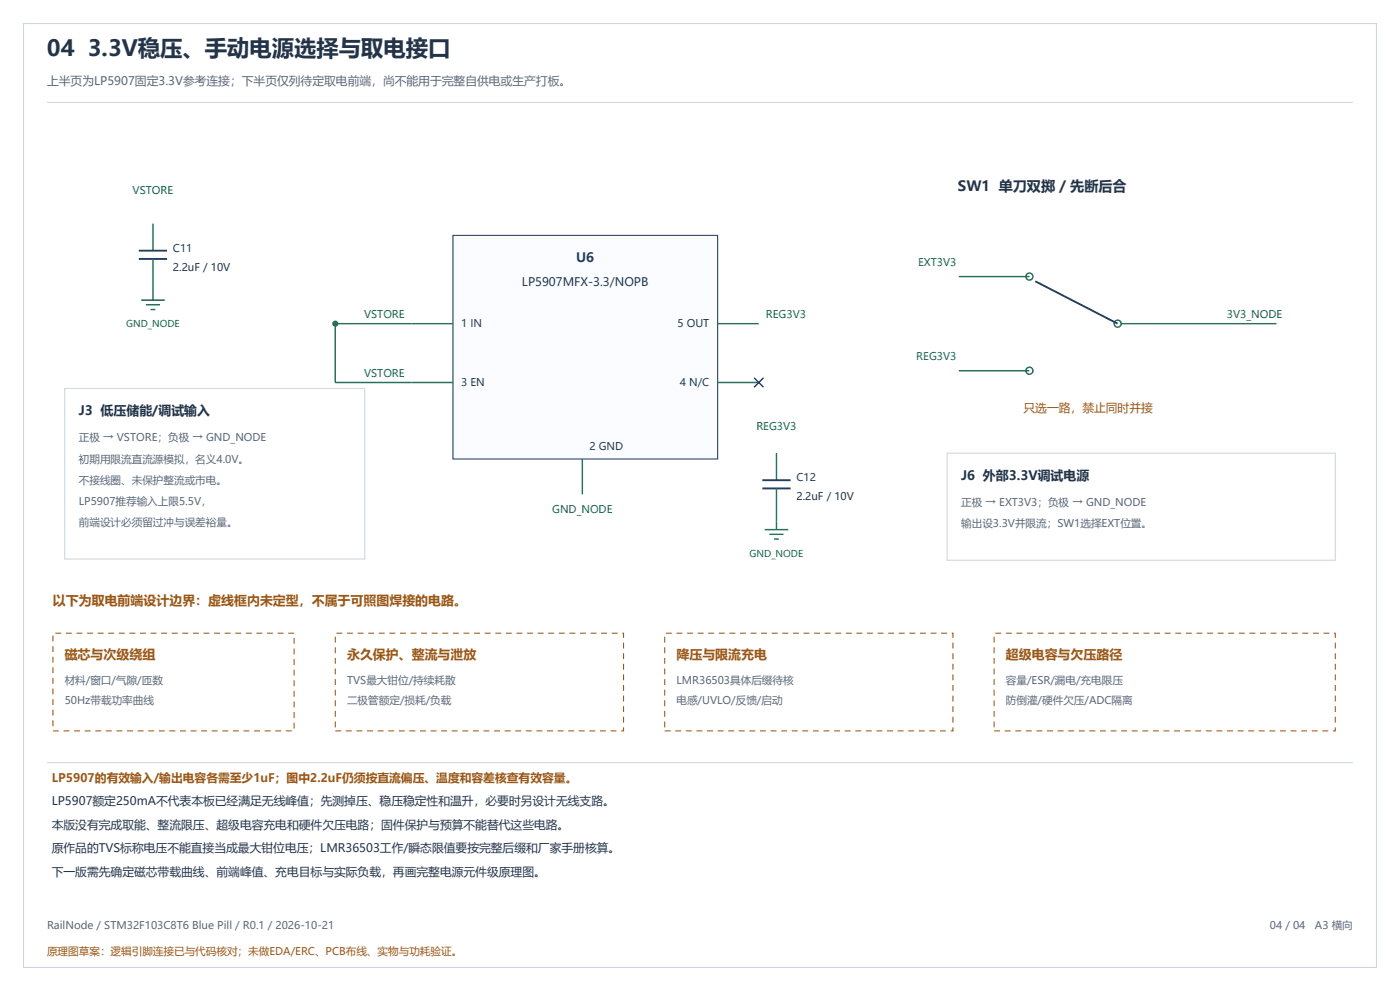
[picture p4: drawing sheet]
<svg xmlns="http://www.w3.org/2000/svg" width="420mm" height="297mm" viewBox="0 0 420 297" stroke-linecap="round" stroke-linejoin="round" font-family="sans-serif">
<defs><g id="words">
<text font-size="6.7" fill="#243448" x="14.1" y="16.9">04 3.3V稳压、手动电源选择与取电接口</text>
<text font-size="4.2" fill="#243448" x="287.2" y="57.1">SW1 单刀双掷 / 先断后合</text>
<text font-size="3.9" fill="#123b70" x="172.8" y="78.7">U6</text>
<g font-size="3.9" fill="#243448">
<text x="23.6" y="124.5">J3 低压储能/调试输入</text>
<text x="288.2" y="143.9">J6 外部3.3V调试电源</text>
</g>
<g font-size="3.9" fill="#9a5715">
<text x="15.9" y="181.3">以下为取电前端设计边界：虚线框内未定型，不属于可照图焊接的电路。</text>
<text x="19.4" y="197.6">磁芯与次级绕组</text>
<text x="104.1" y="197.6">永久保护、整流与泄放</text>
<text x="202.8" y="197.6">降压与限流充电</text>
<text x="301.6" y="197.6">超级电容与欠压路径</text>
</g>
<text font-size="3.5" fill="#5b6878" x="14.1" y="25.4">上半页为LP5907固定3.3V参考连接；下半页仅列待定取电前端，尚不能用于完整自供电或生产打板。</text>
<text font-size="3.5" fill="#123b70" x="156.5" y="85.7">LP5907MFX-3.3/NOPB</text>
<g font-size="3.5" fill="#9a5715">
<text x="306.9" y="123.5">只选一路，禁止同时并接</text>
<text x="15.5" y="234.2">LP5907的有效输入/输出电容各需至少1uF；图中2.2uF仍须按直流偏压、温度和容差核查有效容量。</text>
</g>
<g font-size="3.5" fill="#243448">
<text x="15.5" y="241.3">LP5907额定250mA不代表本板已经满足无线峰值；先测掉压、稳压稳定性和温升，必要时另设计无线支路。</text>
<text x="15.5" y="248.4">本版没有完成取能、整流限压、超级电容充电和硬件欠压电路；固件保护与预算不能替代这些电路。</text>
<text x="15.5" y="255.4">原作品的TVS标称电压不能直接当成最大钳位电压；LMR36503工作/瞬态限值要按完整后缀和厂家手册核算。</text>
<text x="15.5" y="262.5">下一版需先确定磁芯带载曲线、前端峰值、充电目标与实际负载，再画完整电源元件级原理图。</text>
</g>
<g font-size="3.2" fill="#197447">
<text x="39.8" y="58.2">VSTORE</text>
<text x="275.3" y="79.7">EXT3V3</text>
<text x="109.2" y="95.2">VSTORE</text>
<text x="229.7" y="95.2">REG3V3</text>
<text x="367.9" y="95.2">3V3_NODE</text>
<text x="274.8" y="107.9">REG3V3</text>
<text x="109.2" y="112.9">VSTORE</text>
<text x="226.8" y="128.8">REG3V3</text>
<text x="165.6" y="153.8">GND_NODE</text>
</g>
<g font-size="3.2" fill="#123b70">
<text x="51.9" y="75.5">C11</text>
<text x="138.3" y="98.1">1 IN</text>
<text x="203.1" y="98.1">5 OUT</text>
<text x="138.3" y="115.7">3 EN</text>
<text x="203.9" y="115.7">4 N/C</text>
<text x="176.7" y="134.8">2 GND</text>
<text x="238.8" y="144.3">C12</text>
</g>
<g font-size="3.2" fill="#243448">
<text x="51.9" y="81.1">2.2uF / 10V</text>
<text x="238.8" y="149.9">2.2uF / 10V</text>
</g>
<g font-size="3.2" fill="#5b6878">
<text x="23.6" y="132.3">正极 → VSTORE；负极 → GND_NODE</text>
<text x="23.6" y="138.6">初期用限流直流源模拟，名义4.0V。</text>
<text x="23.6" y="145">不接线圈、未保护整流或市电。</text>
<text x="23.6" y="151.3">LP5907推荐输入上限5.5V，</text>
<text x="288.2" y="151.7">正极 → EXT3V3；负极 → GND_NODE</text>
<text x="23.6" y="157.7">前端设计必须留过冲与误差裕量。</text>
<text x="288.2" y="158">输出设3.3V并限流；SW1选择EXT位置。</text>
<text x="19.4" y="205">材料/窗口/气隙/匝数</text>
<text x="104.1" y="205">TVS最大钳位/持续耗散</text>
<text x="202.8" y="205">LMR36503具体后缀待核</text>
<text x="301.6" y="205">容量/ESR/漏电/充电限压</text>
<text x="19.4" y="211">50Hz带载功率曲线</text>
<text x="104.1" y="211">二极管额定/损耗/负载</text>
<text x="202.8" y="211">电感/UVLO/反馈/启动</text>
<text x="301.6" y="211">防倒灌/硬件欠压/ADC隔离</text>
<text x="14.1" y="278.3">RailNode / STM32F103C8T6 Blue Pill / R0.1 / 2026-10-21</text>
<text x="380.8" y="278.3">04 / 04</text>
<text x="394.3" y="278.3">A3 横向</text>
</g>
<text font-size="3.2" fill="#9a5715" x="14.1" y="286.1">原理图草案：逻辑引脚连接已与代码核对；未做EDA/ERC、PCB布线、实物与功耗验证。</text>
<g font-size="2.8" fill="#197447">
<text x="37.8" y="98.1">GND_NODE</text>
<text x="224.8" y="166.9">GND_NODE</text>
</g>
</g></defs>
<path d="M7.1 7.1h405.6v282.9h-405.6z" fill="none" stroke="#ccd5df" stroke-width=".32"/>
<path d="M14.1 30.7h391.6" fill="none" stroke="#ccd5df" stroke-width=".3"/>
<path d="M135.8 70.6h79.4v67h-79.4z" fill-rule="evenodd" fill="#fbfcff" stroke="#123b70" stroke-width=".32"/>
<g fill="none" stroke="#197447" stroke-width=".42">
<path d="M45.9 67v8.1M45.9 77.6v12.4M42.3 90h7.1M43.7 91.4h4.3M45.2 92.8h1.4M135.8 97h-35.3v17.7h35.3M215.2 97h12.3M287.5 82.9h21.2M336.2 97h46.6M215.2 114.7h12.3M287.5 111.1h21.2M174.6 137.6v10.6"/>
<path d="M232.8 135.8v8.1M229.3 158.7h7.1M232.8 146.4v12.3M230.7 160.2h4.2M232.1 161.6h1.4"/>
<circle cx="308.7" cy="82.9" r="1.06"/>
<circle cx="335.1" cy="97" r="1.06"/>
<circle cx="308.7" cy="111.1" r="1.06"/>
</g>
<path d="M226.1 113.2l2.9 2.9M229 113.2l-2.9 2.9" fill="none" stroke="#123b70" stroke-width=".42"/>
<circle cx="100.5" cy="97" r=".71" fill="#197447" stroke="#197447" stroke-width=".42"/>
<path d="M41.6 75.1h8.5M41.6 77.6h8.5M310.4 84.3l24.7 12.7M228.6 143.9h8.5M228.6 146.4h8.5" fill="none" stroke="#123b70" stroke-width=".56"/>
<path d="M19.4 116.4h90v51.2h-90zM284 135.8h116.4v32.1h-116.4z" fill="none" stroke="#ccd5df" stroke-width=".32"/>
<path d="M15.9 189.8h72.3v29.3h-72.3zM100.5 189.8h86.5v29.3h-86.5zM199.3 189.8h86.5v29.3h-86.5zM298.1 189.8h102.3v29.3h-102.3z" fill="none" stroke="#9a5715" stroke-width=".32" stroke-dasharray="1.8 1.4" stroke-linecap="butt"/>
<path d="M14.1 228.6h391.6" fill="none" stroke="#ccd5df" stroke-width=".3"/>
<use href="#words"/>
</svg>
